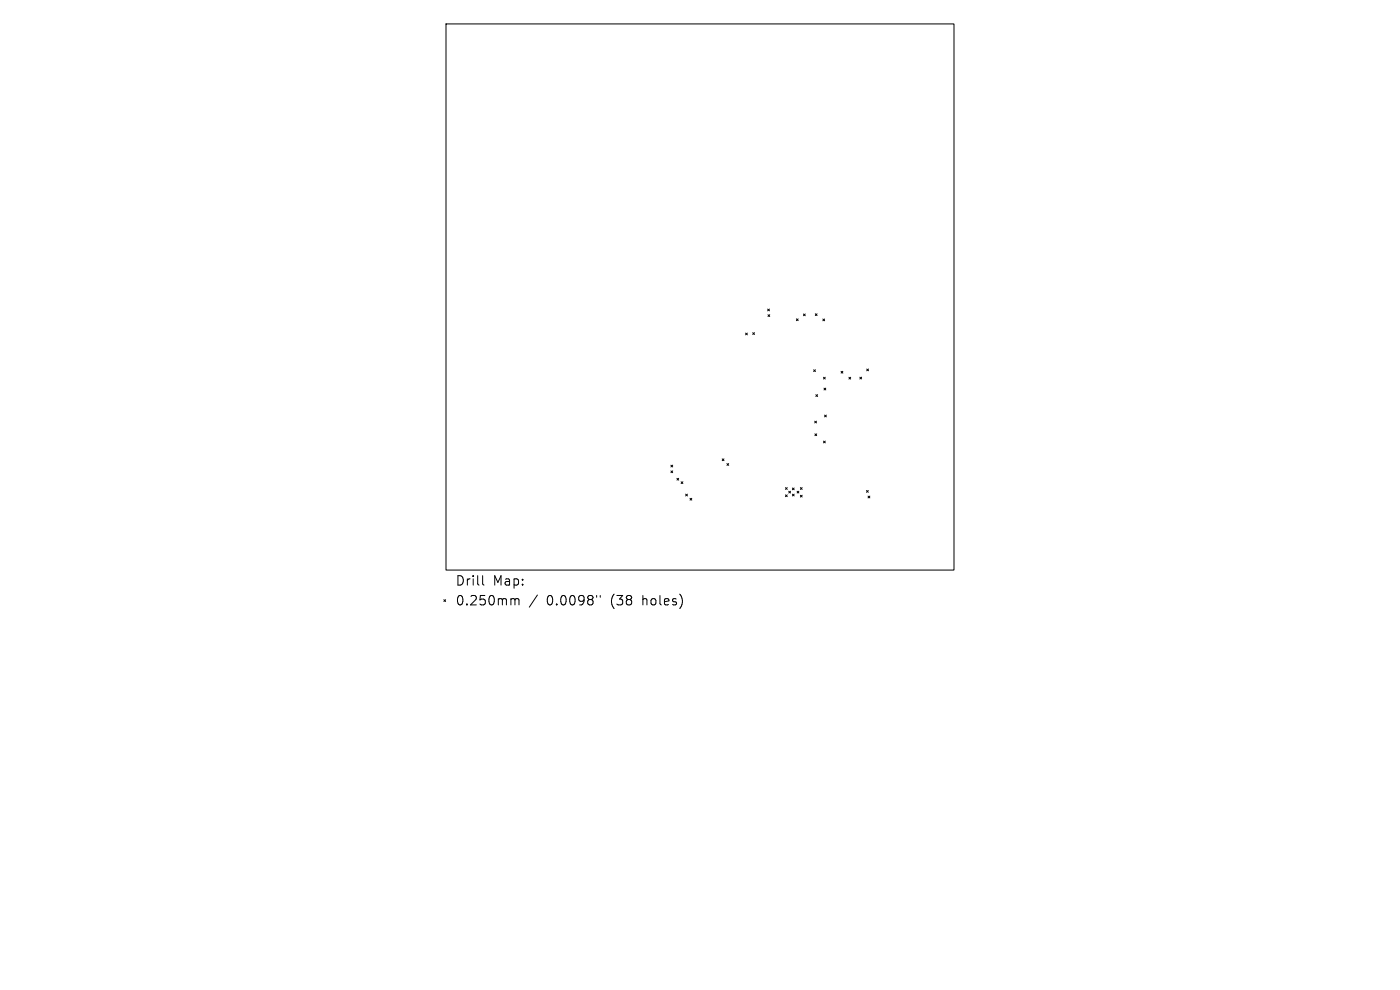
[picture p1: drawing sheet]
<svg xmlns="http://www.w3.org/2000/svg" width="297mm" height="210mm" viewBox="0 0 297 210" stroke-linecap="round" stroke-linejoin="round" font-family="sans-serif">
<defs><g id="words">
<g font-size="2.8">
<text x="96.5" y="124.5">Drill</text>
<text x="104.6" y="124.5">Map:</text>
<text x="96.5" y="128.7">0.250mm</text>
<text x="116" y="128.7">0.0098&quot;</text>
<text x="129.7" y="128.7">(38</text>
<text x="136.6" y="128.7">holes)</text>
</g>
</g></defs>
<g fill="none" stroke="#000" stroke-width=".21">
<path d="M94.6 5.1h107.8v115.8h-107.8zM158.2 70.7l.3 .3M158.5 70.7l-.3 .3M159.7 70.6l.4 .4M160.1 70.6l-.4 .4M162.9 65.6l.3 .3M162.9 66.8l.4 .3M163.2 65.6l-.3 .3M163.3 66.8l-.4 .3M168.9 67.6l.4 .4M169.3 67.6l-.4 .4M170.5 66.6l.3 .4"/>
<path d="M170.8 66.6l-.3 .4M172.6 78.4l.4 .4M173 66.6l.3 .3M173 78.4l-.4 .4M173.3 66.6l-.3 .3M174.6 67.7l.3 .4M174.9 67.7l-.3 .4M178.4 78.8l.4 .4M178.8 78.8l-.4 .4M183.9 78.3l.4 .4M184.3 78.3l-.4 .4M142.3 98.7l.4 .4"/>
<path d="M142.3 99.9l.4 .4M142.7 98.7l-.4 .4M142.7 99.9l-.4 .4M153.2 97.3l.4 .4M153.6 97.3l-.4 .4M154.2 98.3l.4 .4M154.6 98.3l-.4 .4M172.8 89.3l.4 .4M172.9 92l.4 .4M173.1 83.7l.4 .4M173.2 89.3l-.4 .4M173.3 92l-.4 .4"/>
<path d="M173.5 83.7l-.4 .4M174.7 80l.4 .4M174.7 93.6l.4 .3M174.8 82.3l.4 .4M174.9 88.1l.4 .3M175.1 80l-.4 .4M175.1 93.6l-.4 .3M175.2 82.3l-.4 .4M175.3 88.1l-.4 .3M180.1 80l.4 .4M180.5 80l-.4 .4M182.4 80l.4 .4"/>
<path d="M182.8 80l-.4 .4M143.6 101.5l.4 .3M144 101.5l-.4 .3M144.5 102.2l.4 .4M144.9 102.2l-.4 .4M145.5 104.8l.3 .4M145.8 104.8l-.3 .4M146.4 105.7l.4 .4M146.8 105.7l-.4 .4M166.6 103.4l.4 .4M166.6 105l.4 .4M167 103.4l-.4 .4"/>
<path d="M167 105l-.4 .4M167.3 104.2l.4 .4M167.7 104.2l-.4 .4M168.1 103.5l.4 .4M168.1 104.8l.4 .4M168.5 103.5l-.4 .4M168.5 104.8l-.4 .4M169.1 104.2l.4 .4M169.5 104.2l-.4 .4M169.8 103.4l.4 .4M169.8 105.1l.4 .3M170.2 103.4l-.4 .4"/>
<path d="M170.2 105.1l-.4 .3M183.8 104.1l.4 .3M184.2 105.2l.3 .4M184.2 104.1l-.4 .3M184.5 105.2l-.3 .4M94.2 127.2l.3 .4M94.5 127.2l-.3 .4M102.4 122.1v1.7l.3 .3M108.7 127l.4 .1 .1 .2M109.2 127.3l.3-.3 .5 .1 .1 1.2M109.2 127.3v1M114 126.2l-1.7 2.6"/>
<path d="M126.6 126.3v.4M127.3 126.3v.4"/>
</g>
<use href="#words"/>
</svg>
